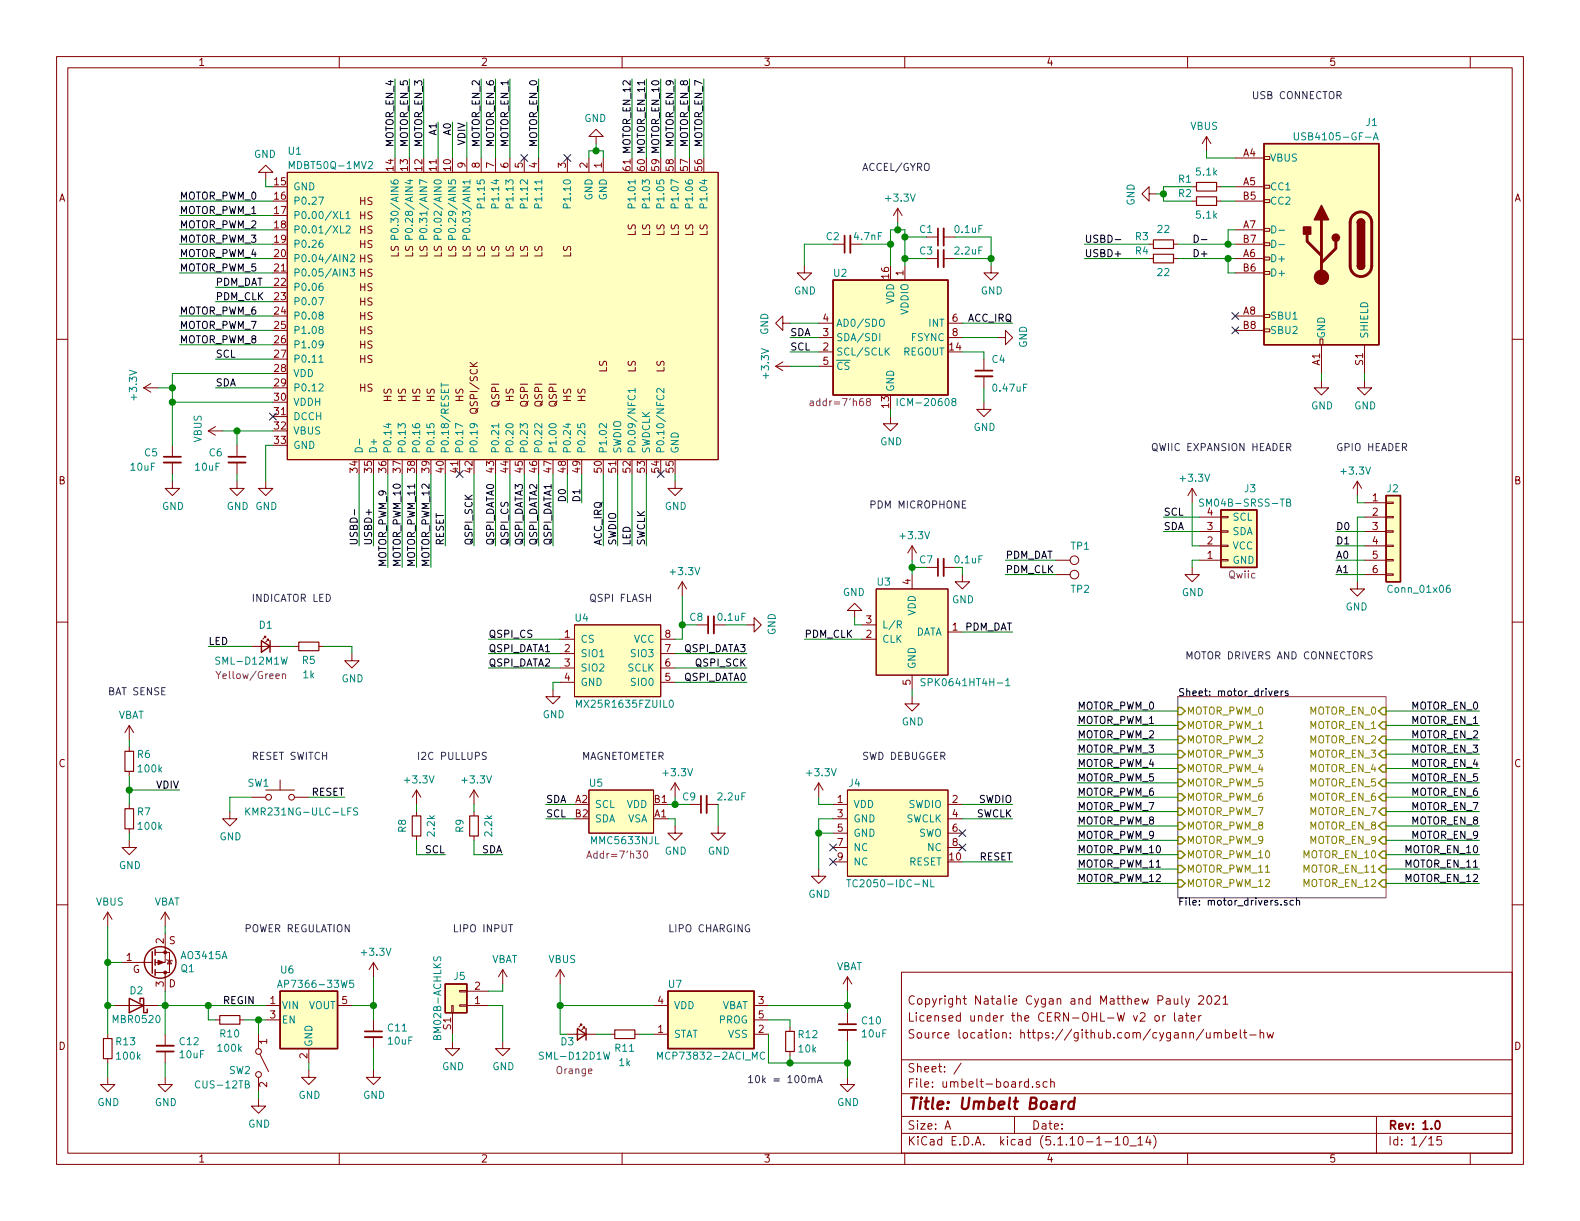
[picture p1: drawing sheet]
<svg xmlns="http://www.w3.org/2000/svg" width="279mm" height="216mm" viewBox="0 0 279 216" stroke-linecap="round" stroke-linejoin="round" font-family="sans-serif">
<defs><g id="words">
<text font-size="2.8" fill="#840000" x="160.4" y="196.2">Title: Umbelt Board</text>
<g font-size="2.1" fill="#840000">
<text x="160.4" y="177.6">Copyright Natalie Cygan and Matthew Pauly 2021</text>
<text x="160.4" y="183.6">Source location: https://github.com/cygann/umbelt-hw</text>
<text x="160.4" y="180.6">Licensed under the CERN-OHL-W v2 or later</text>
<text x="160.4" y="189.6">Sheet: /</text>
<text x="160.4" y="192.3">File: umbelt-board.sch</text>
<text x="160.4" y="202.5">KiCad E.D.A. kicad (5.1.10-1-10_14)</text>
<text x="160.4" y="199.7">Size: A</text>
<text x="182.4" y="199.7">Date:</text>
<text x="245.4" y="199.7">Rev: 1.0</text>
<text x="245.4" y="202.5">Id: 1/15</text>
</g>
<g font-size="1.8" fill="#840000">
<text x="35" y="11.6">1</text>
<text x="85" y="11.6">2</text>
<text x="135" y="11.6">3</text>
<text x="185" y="11.6">4</text>
<text x="235" y="11.6">5</text>
<text x="82.3" y="29.7" transform="rotate(-90 82.3 29.7)">9</text>
<text x="84.8" y="29.7" transform="rotate(-90 84.8 29.7)">8</text>
<text x="87.4" y="29.7" transform="rotate(-90 87.4 29.7)">7</text>
<text x="89.9" y="29.7" transform="rotate(-90 89.9 29.7)">6</text>
<text x="92.5" y="29.7" transform="rotate(-90 92.5 29.7)">5</text>
<text x="95" y="29.7" transform="rotate(-90 95 29.7)">4</text>
<text x="100.1" y="29.7" transform="rotate(-90 100.1 29.7)">3</text>
<text x="103.9" y="29.7" transform="rotate(-90 103.9 29.7)">2</text>
<text x="106.4" y="29.7" transform="rotate(-90 106.4 29.7)">1</text>
<text x="219.9" y="27.7">A4</text>
<text x="10.4" y="35.6">A</text>
<text x="48.6" y="32.8">15</text>
<text x="48.6" y="35.3">16</text>
<text x="69.6" y="30.2" transform="rotate(-90 69.6 30.2)">14</text>
<text x="72.1" y="30.2" transform="rotate(-90 72.1 30.2)">13</text>
<text x="74.7" y="30.2" transform="rotate(-90 74.7 30.2)">12</text>
<text x="77.2" y="30.2" transform="rotate(-90 77.2 30.2)">11</text>
<text x="79.8" y="30.2" transform="rotate(-90 79.8 30.2)">10</text>
<text x="111.5" y="30.2" transform="rotate(-90 111.5 30.2)">61</text>
<text x="114" y="30.2" transform="rotate(-90 114 30.2)">60</text>
<text x="116.6" y="30.2" transform="rotate(-90 116.6 30.2)">59</text>
<text x="119.1" y="30.2" transform="rotate(-90 119.1 30.2)">58</text>
<text x="121.7" y="30.2" transform="rotate(-90 121.7 30.2)">57</text>
<text x="124.2" y="30.2" transform="rotate(-90 124.2 30.2)">56</text>
<text x="219.9" y="32.8">A5</text>
<text x="219.9" y="35.3">B5</text>
<text x="267.8" y="35.6">A</text>
<text x="48.6" y="37.8">17</text>
<text x="48.6" y="40.4">18</text>
<text x="63.6" y="41.3">HS</text>
<text x="63.6" y="38.8">HS</text>
<text x="63.6" y="36.2">HS</text>
<text x="112.4" y="41.8" transform="rotate(-90 112.4 41.8)">LS</text>
<text x="115" y="41.8" transform="rotate(-90 115 41.8)">LS</text>
<text x="117.5" y="41.8" transform="rotate(-90 117.5 41.8)">LS</text>
<text x="120" y="41.8" transform="rotate(-90 120 41.8)">LS</text>
<text x="122.6" y="41.8" transform="rotate(-90 122.6 41.8)">LS</text>
<text x="125.1" y="41.8" transform="rotate(-90 125.1 41.8)">LS</text>
<text x="219.9" y="40.4">A7</text>
<text x="48.6" y="42.9">19</text>
<text x="48.6" y="45.5">20</text>
<text x="63.6" y="46.4">HS</text>
<text x="63.6" y="43.9">HS</text>
<text x="70.5" y="45.6" transform="rotate(-90 70.5 45.6)">LS</text>
<text x="73.1" y="45.6" transform="rotate(-90 73.1 45.6)">LS</text>
<text x="75.6" y="45.6" transform="rotate(-90 75.6 45.6)">LS</text>
<text x="78.1" y="45.6" transform="rotate(-90 78.1 45.6)">LS</text>
<text x="80.7" y="45.6" transform="rotate(-90 80.7 45.6)">LS</text>
<text x="83.2" y="45.6" transform="rotate(-90 83.2 45.6)">LS</text>
<text x="85.8" y="45.6" transform="rotate(-90 85.8 45.6)">LS</text>
<text x="88.3" y="45.6" transform="rotate(-90 88.3 45.6)">LS</text>
<text x="90.8" y="45.6" transform="rotate(-90 90.8 45.6)">LS</text>
<text x="93.4" y="45.6" transform="rotate(-90 93.4 45.6)">LS</text>
<text x="95.9" y="45.6" transform="rotate(-90 95.9 45.6)">LS</text>
<text x="101" y="45.6" transform="rotate(-90 101 45.6)">LS</text>
<text x="219.9" y="45.5">A6</text>
<text x="219.9" y="42.9">B7</text>
<text x="48.6" y="48">21</text>
<text x="48.6" y="50.5">22</text>
<text x="48.6" y="53.1">23</text>
<text x="63.6" y="51.5">HS</text>
<text x="63.6" y="48.9">HS</text>
<text x="157.2" y="49.2" transform="rotate(-90 157.2 49.2)">16</text>
<text x="159.8" y="48.7" transform="rotate(-90 159.8 48.7)">1</text>
<text x="219.9" y="48">B6</text>
<text x="48.6" y="55.6">24</text>
<text x="48.6" y="58.2">25</text>
<text x="63.6" y="59.1">HS</text>
<text x="63.6" y="56.6">HS</text>
<text x="63.6" y="54">HS</text>
<text x="145.6" y="59.4">3</text>
<text x="145.6" y="56.9">4</text>
<text x="168.4" y="56.9">6</text>
<text x="168.4" y="59.4">8</text>
<text x="219.9" y="55.6">A8</text>
<text x="219.9" y="58.2">B8</text>
<text x="48.6" y="60.7">26</text>
<text x="48.6" y="63.2">27</text>
<text x="48.6" y="65.8">28</text>
<text x="63.6" y="64.2">HS</text>
<text x="63.6" y="61.6">HS</text>
<text x="107.3" y="65.9" transform="rotate(-90 107.3 65.9)">LS</text>
<text x="112.4" y="65.9" transform="rotate(-90 112.4 65.9)">LS</text>
<text x="117.5" y="65.9" transform="rotate(-90 117.5 65.9)">LS</text>
<text x="145.6" y="62">2</text>
<text x="145.6" y="64.5">5</text>
<text x="167.9" y="62">14</text>
<text x="233.4" y="64.6" transform="rotate(-90 233.4 64.6)">A1</text>
<text x="241" y="64.6" transform="rotate(-90 241 64.6)">S1</text>
<text x="48.6" y="68.3">29</text>
<text x="48.6" y="70.9">30</text>
<text x="63.6" y="69.3">HS</text>
<text x="69.2" y="71.1" transform="rotate(-90 69.2 71.1)">HS</text>
<text x="71.8" y="71.1" transform="rotate(-90 71.8 71.1)">HS</text>
<text x="74.3" y="71.1" transform="rotate(-90 74.3 71.1)">HS</text>
<text x="76.9" y="71.1" transform="rotate(-90 76.9 71.1)">HS</text>
<text x="81.9" y="71.1" transform="rotate(-90 81.9 71.1)">HS</text>
<text x="88.3" y="72" transform="rotate(-90 88.3 72)">QSPI</text>
<text x="90.8" y="71.1" transform="rotate(-90 90.8 71.1)">HS</text>
<text x="93.4" y="72" transform="rotate(-90 93.4 72)">QSPI</text>
<text x="95.9" y="72" transform="rotate(-90 95.9 72)">QSPI</text>
<text x="98.5" y="72" transform="rotate(-90 98.5 72)">QSPI</text>
<text x="101" y="71.1" transform="rotate(-90 101 71.1)">HS</text>
<text x="103.5" y="71.1" transform="rotate(-90 103.5 71.1)">HS</text>
<text x="48.6" y="73.4">31</text>
<text x="48.6" y="75.9">32</text>
<text x="84.5" y="72.8" transform="rotate(-90 84.5 72.8)">QSPI/SCK</text>
<text x="157.2" y="72.1" transform="rotate(-90 157.2 72.1)">13</text>
<text x="48.6" y="78.5">33</text>
<text x="63.2" y="83.5" transform="rotate(-90 63.2 83.5)">34</text>
<text x="65.8" y="83.5" transform="rotate(-90 65.8 83.5)">35</text>
<text x="68.3" y="83.5" transform="rotate(-90 68.3 83.5)">36</text>
<text x="70.9" y="83.5" transform="rotate(-90 70.9 83.5)">37</text>
<text x="73.4" y="83.5" transform="rotate(-90 73.4 83.5)">38</text>
<text x="75.9" y="83.5" transform="rotate(-90 75.9 83.5)">39</text>
<text x="78.5" y="83.5" transform="rotate(-90 78.5 83.5)">40</text>
<text x="81" y="83.5" transform="rotate(-90 81 83.5)">41</text>
<text x="83.6" y="83.5" transform="rotate(-90 83.6 83.5)">42</text>
<text x="87.4" y="83.5" transform="rotate(-90 87.4 83.5)">43</text>
<text x="89.9" y="83.5" transform="rotate(-90 89.9 83.5)">44</text>
<text x="92.5" y="83.5" transform="rotate(-90 92.5 83.5)">45</text>
<text x="95" y="83.5" transform="rotate(-90 95 83.5)">46</text>
<text x="97.5" y="83.5" transform="rotate(-90 97.5 83.5)">47</text>
<text x="100.1" y="83.5" transform="rotate(-90 100.1 83.5)">48</text>
<text x="102.6" y="83.5" transform="rotate(-90 102.6 83.5)">49</text>
<text x="106.4" y="83.5" transform="rotate(-90 106.4 83.5)">50</text>
<text x="109" y="83.5" transform="rotate(-90 109 83.5)">51</text>
<text x="111.5" y="83.5" transform="rotate(-90 111.5 83.5)">52</text>
<text x="114" y="83.5" transform="rotate(-90 114 83.5)">53</text>
<text x="116.6" y="83.5" transform="rotate(-90 116.6 83.5)">54</text>
<text x="119.1" y="83.5" transform="rotate(-90 119.1 83.5)">55</text>
<text x="10.4" y="85.6">B</text>
<text x="242.7" y="88.6">1</text>
<text x="267.8" y="85.6">B</text>
<text x="213.5" y="93.7">3</text>
<text x="213.5" y="91.2">4</text>
<text x="242.7" y="91.2">2</text>
<text x="242.7" y="93.7">3</text>
<text x="213.5" y="98.8">1</text>
<text x="213.5" y="96.3">2</text>
<text x="242.7" y="96.3">4</text>
<text x="242.7" y="98.8">5</text>
<text x="242.7" y="101.3">6</text>
<text x="161" y="103.4" transform="rotate(-90 161 103.4)">4</text>
<text x="99.8" y="112.8">1</text>
<text x="117.6" y="112.8">8</text>
<text x="153.2" y="112.8">2</text>
<text x="153.2" y="110.2">3</text>
<text x="99.8" y="115.3">2</text>
<text x="99.8" y="117.9">3</text>
<text x="117.6" y="117.9">6</text>
<text x="117.6" y="115.3">7</text>
<text x="99.8" y="120.4">4</text>
<text x="117.6" y="120.4">5</text>
<text x="161" y="121.1" transform="rotate(-90 161 121.1)">5</text>
<text x="10.4" y="135.6">C</text>
<text x="267.8" y="135.6">C</text>
<text x="101.8" y="142">A2</text>
<text x="115.7" y="142">B1</text>
<text x="148.1" y="142">1</text>
<text x="168.4" y="142">2</text>
<text x="101.8" y="144.5">B2</text>
<text x="115.7" y="144.5">A1</text>
<text x="148.1" y="144.5">3</text>
<text x="148.1" y="147.1">5</text>
<text x="148.1" y="149.6">7</text>
<text x="168.4" y="144.5">4</text>
<text x="168.4" y="147.1">6</text>
<text x="168.4" y="149.6">8</text>
<text x="148.1" y="152.1">9</text>
<text x="167.9" y="152.1">10</text>
<text x="29" y="166.9" transform="rotate(-90 29 166.9)">2</text>
<text x="29.9" y="167">S</text>
<text x="22.4" y="169.9">1</text>
<text x="23.4" y="172">G</text>
<text x="29" y="174.5" transform="rotate(-90 29 174.5)">3</text>
<text x="29.8" y="174.6">D</text>
<text x="47.8" y="177.5">1</text>
<text x="60.5" y="177.5">5</text>
<text x="84" y="177.5">1</text>
<text x="84" y="175">2</text>
<text x="116.4" y="177.5">4</text>
<text x="134.1" y="177.5">3</text>
<text x="10.4" y="185.6">D</text>
<text x="47.2" y="184.6" transform="rotate(-90 47.2 184.6)">1</text>
<text x="47.8" y="180.1">3</text>
<text x="79.8" y="182" transform="rotate(-90 79.8 182)">S1</text>
<text x="116.4" y="182.6">1</text>
<text x="134.1" y="182.6">2</text>
<text x="134.1" y="180.1">5</text>
<text x="267.8" y="185.6">D</text>
<text x="54.4" y="187.2" transform="rotate(-90 54.4 187.2)">2</text>
<text x="47.2" y="192.3" transform="rotate(-90 47.2 192.3)">2</text>
<text x="35" y="205.5">1</text>
<text x="85" y="205.5">2</text>
<text x="135" y="205.5">3</text>
<text x="185" y="205.5">4</text>
<text x="235" y="205.5">5</text>
</g>
<g font-size="1.8" fill="#0000c2">
<text x="221.9" y="17.5">USB CONNECTOR</text>
<text x="152.4" y="30.2">ACCEL/GYRO</text>
<text x="204.4" y="79.8">QWIIC EXPANSION HEADER</text>
<text x="236.2" y="79.8">GPIO HEADER</text>
<text x="153.7" y="89.9">PDM MICROPHONE</text>
<text x="44.4" y="106.4">INDICATOR LED</text>
<text x="104.1" y="106.4">QSPI FLASH</text>
<text x="209.5" y="116.6">MOTOR DRIVERS AND CONNECTORS</text>
<text x="19" y="122.9">BAT SENSE</text>
<text x="44.4" y="134.4">RESET SWITCH</text>
<text x="73.7" y="134.4">I2C PULLUPS</text>
<text x="102.9" y="134.4">MAGNETOMETER</text>
<text x="152.4" y="134.4">SWD DEBUGGER</text>
<text x="43.2" y="164.8">POWER REGULATION</text>
<text x="80" y="164.8">LIPO INPUT</text>
<text x="118.1" y="164.8">LIPO CHARGING</text>
<text x="132.1" y="191.5">10k = 100mA</text>
</g>
<g font-size="1.8">
<text x="77.2" y="23.9" transform="rotate(-90 77.2 23.9)">A1</text>
<text x="79.8" y="23.9" transform="rotate(-90 79.8 23.9)">A0</text>
<text x="69.6" y="26" transform="rotate(-90 69.6 26)">MOTOR_EN_4</text>
<text x="72.1" y="26" transform="rotate(-90 72.1 26)">MOTOR_EN_5</text>
<text x="74.7" y="26" transform="rotate(-90 74.7 26)">MOTOR_EN_3</text>
<text x="82.3" y="25.7" transform="rotate(-90 82.3 25.7)">VDIV</text>
<text x="84.8" y="26" transform="rotate(-90 84.8 26)">MOTOR_EN_2</text>
<text x="87.4" y="26" transform="rotate(-90 87.4 26)">MOTOR_EN_6</text>
<text x="89.9" y="26" transform="rotate(-90 89.9 26)">MOTOR_EN_1</text>
<text x="95" y="26" transform="rotate(-90 95 26)">MOTOR_EN_0</text>
<text x="111.5" y="26.9" transform="rotate(-90 111.5 26.9)">MOTOR_EN_12</text>
<text x="114" y="26.9" transform="rotate(-90 114 26.9)">MOTOR_EN_11</text>
<text x="116.6" y="26.9" transform="rotate(-90 116.6 26.9)">MOTOR_EN_10</text>
<text x="119.1" y="26" transform="rotate(-90 119.1 26)">MOTOR_EN_9</text>
<text x="121.7" y="26" transform="rotate(-90 121.7 26)">MOTOR_EN_8</text>
<text x="124.2" y="26" transform="rotate(-90 124.2 26)">MOTOR_EN_7</text>
<text x="31.7" y="35.3">MOTOR_PWM_0</text>
<text x="31.7" y="40.4">MOTOR_PWM_2</text>
<text x="31.7" y="37.8">MOTOR_PWM_1</text>
<text x="31.7" y="45.5">MOTOR_PWM_4</text>
<text x="31.7" y="42.9">MOTOR_PWM_3</text>
<text x="191.8" y="42.9">USBD-</text>
<text x="191.8" y="45.5">USBD+</text>
<text x="210.8" y="45.5">D+</text>
<text x="31.7" y="48">MOTOR_PWM_5</text>
<text x="38.1" y="53.1">PDM_CLK</text>
<text x="38.1" y="50.5">PDM_DAT</text>
<text x="31.7" y="55.6">MOTOR_PWM_6</text>
<text x="31.7" y="58.2">MOTOR_PWM_7</text>
<text x="139.7" y="59.4">SDA</text>
<text x="171.1" y="56.9">ACC_IRQ</text>
<text x="31.7" y="60.7">MOTOR_PWM_8</text>
<text x="38.1" y="63.2">SCL</text>
<text x="139.7" y="62">SCL</text>
<text x="38.1" y="68.3">SDA</text>
<text x="100.1" y="88.9" transform="rotate(-90 100.1 88.9)">D0</text>
<text x="102.6" y="88.9" transform="rotate(-90 102.6 88.9)">D1</text>
<text x="205.7" y="93.7">SDA</text>
<text x="205.7" y="91.2">SCL</text>
<text x="236.2" y="93.7">D0</text>
<text x="63.2" y="96.5" transform="rotate(-90 63.2 96.5)">USBD-</text>
<text x="65.8" y="96.5" transform="rotate(-90 65.8 96.5)">USBD+</text>
<text x="68.3" y="100.3" transform="rotate(-90 68.3 100.3)">MOTOR_PWM_9</text>
<text x="70.9" y="100.3" transform="rotate(-90 70.9 100.3)">MOTOR_PWM_10</text>
<text x="73.4" y="100.3" transform="rotate(-90 73.4 100.3)">MOTOR_PWM_11</text>
<text x="75.9" y="100.3" transform="rotate(-90 75.9 100.3)">MOTOR_PWM_12</text>
<text x="78.5" y="96.5" transform="rotate(-90 78.5 96.5)">RESET</text>
<text x="83.6" y="96.5" transform="rotate(-90 83.6 96.5)">QSPI_SCK</text>
<text x="87.4" y="96.5" transform="rotate(-90 87.4 96.5)">QSPI_DATA0</text>
<text x="89.9" y="96.5" transform="rotate(-90 89.9 96.5)">QSPI_CS</text>
<text x="92.5" y="96.5" transform="rotate(-90 92.5 96.5)">QSPI_DATA3</text>
<text x="95" y="96.5" transform="rotate(-90 95 96.5)">QSPI_DATA2</text>
<text x="97.5" y="96.5" transform="rotate(-90 97.5 96.5)">QSPI_DATA1</text>
<text x="106.4" y="96.5" transform="rotate(-90 106.4 96.5)">ACC_IRQ</text>
<text x="109" y="96.5" transform="rotate(-90 109 96.5)">SWDIO</text>
<text x="111.5" y="96.5" transform="rotate(-90 111.5 96.5)">LED</text>
<text x="114" y="96.5" transform="rotate(-90 114 96.5)">SWCLK</text>
<text x="177.8" y="101.3">PDM_CLK</text>
<text x="177.8" y="98.8">PDM_DAT</text>
<text x="236.2" y="96.3">D1</text>
<text x="236.2" y="101.3">A1</text>
<text x="236.2" y="98.8">A0</text>
<text x="86.4" y="112.8">QSPI_CS</text>
<text x="142.2" y="112.8">PDM_CLK</text>
<text x="168.4" y="111.5">1 PDM_DAT</text>
<text x="36.8" y="114">LED</text>
<text x="86.4" y="115.3">QSPI_DATA1</text>
<text x="86.4" y="117.9">QSPI_DATA2</text>
<text x="121" y="115.3">QSPI_DATA3</text>
<text x="123.1" y="117.9">QSPI_SCK</text>
<text x="121" y="120.4">QSPI_DATA0</text>
<text x="190.5" y="125.5">MOTOR_PWM_0</text>
<text x="208.3" y="123.1">Sheet: motor_drivers</text>
<text x="249.6" y="125.5">MOTOR_EN_0</text>
<text x="190.5" y="130.6">MOTOR_PWM_2</text>
<text x="190.5" y="128">MOTOR_PWM_1</text>
<text x="249.6" y="130.6">MOTOR_EN_2</text>
<text x="249.6" y="128">MOTOR_EN_1</text>
<text x="190.5" y="135.6">MOTOR_PWM_4</text>
<text x="190.5" y="133.1">MOTOR_PWM_3</text>
<text x="249.6" y="135.6">MOTOR_EN_4</text>
<text x="249.6" y="133.1">MOTOR_EN_3</text>
<text x="27.6" y="139.4">VDIV</text>
<text x="55.1" y="140.7">RESET</text>
<text x="96.5" y="142">SDA</text>
<text x="173.1" y="142">SWDIO</text>
<text x="190.5" y="143.3">MOTOR_PWM_7</text>
<text x="190.5" y="140.7">MOTOR_PWM_6</text>
<text x="190.5" y="138.2">MOTOR_PWM_5</text>
<text x="249.6" y="143.3">MOTOR_EN_7</text>
<text x="249.6" y="140.7">MOTOR_EN_6</text>
<text x="249.6" y="138.2">MOTOR_EN_5</text>
<text x="96.5" y="144.5">SCL</text>
<text x="172.6" y="144.5">SWCLK</text>
<text x="190.5" y="148.3">MOTOR_PWM_9</text>
<text x="190.5" y="145.8">MOTOR_PWM_8</text>
<text x="249.6" y="148.3">MOTOR_EN_9</text>
<text x="249.6" y="145.8">MOTOR_EN_8</text>
<text x="75.2" y="150.9">SCL</text>
<text x="85.2" y="150.9">SDA</text>
<text x="173.2" y="152.1">RESET</text>
<text x="190.5" y="156">MOTOR_PWM_12</text>
<text x="190.5" y="153.4">MOTOR_PWM_11</text>
<text x="190.5" y="150.9">MOTOR_PWM_10</text>
<text x="248.6" y="156">MOTOR_EN_12</text>
<text x="248.6" y="153.4">MOTOR_EN_11</text>
<text x="248.6" y="150.9">MOTOR_EN_10</text>
<text x="208.3" y="160.1">File: motor_drivers.sch</text>
<text x="39.4" y="177.5">REGIN</text>
</g>
<g font-size="1.8" fill="#008484">
<text x="103.3" y="21.6">GND</text>
<text x="210.5" y="23">VBUS</text>
<text x="241.6" y="22.3">J1</text>
<text x="44.9" y="27.9">GND</text>
<text x="51" y="27.4">U1</text>
<text x="51.7" y="29.9">MDBT50Q-1MV2</text>
<text x="224.5" y="28.6">VBUS</text>
<text x="229.9" y="24.8">USB4105-GF-A</text>
<text x="51.8" y="33.7">GND</text>
<text x="104.8" y="35.4" transform="rotate(-90 104.8 35.4)">GND</text>
<text x="107.3" y="35.4" transform="rotate(-90 107.3 35.4)">GND</text>
<text x="156.8" y="35.7">+3.3V</text>
<text x="208.4" y="32.3">R1</text>
<text x="208.4" y="34.8">R2</text>
<text x="211.6" y="31">5.1k</text>
<text x="224.5" y="33.7">CC1</text>
<text x="51.8" y="36.2">P0.27</text>
<text x="51.8" y="38.7">P0.00/XL1</text>
<text x="51.8" y="41.3">P0.01/XL2</text>
<text x="70.5" y="40.6" transform="rotate(-90 70.5 40.6)">P0.30/AIN6</text>
<text x="73" y="40.6" transform="rotate(-90 73 40.6)">P0.28/AIN4</text>
<text x="75.6" y="40.6" transform="rotate(-90 75.6 40.6)">P0.31/AIN7</text>
<text x="78.1" y="40.6" transform="rotate(-90 78.1 40.6)">P0.02/AIN0</text>
<text x="80.6" y="40.6" transform="rotate(-90 80.6 40.6)">P0.29/AIN5</text>
<text x="83.2" y="40.6" transform="rotate(-90 83.2 40.6)">P0.03/AIN1</text>
<text x="85.7" y="36.1" transform="rotate(-90 85.7 36.1)">P1.15</text>
<text x="88.3" y="36.1" transform="rotate(-90 88.3 36.1)">P1.14</text>
<text x="90.8" y="36.1" transform="rotate(-90 90.8 36.1)">P1.13</text>
<text x="93.3" y="36.1" transform="rotate(-90 93.3 36.1)">P1.12</text>
<text x="95.9" y="36.1" transform="rotate(-90 95.9 36.1)">P1.11</text>
<text x="101" y="36.1" transform="rotate(-90 101 36.1)">P1.10</text>
<text x="112.4" y="36.1" transform="rotate(-90 112.4 36.1)">P1.01</text>
<text x="114.9" y="36.1" transform="rotate(-90 114.9 36.1)">P1.03</text>
<text x="117.5" y="36.1" transform="rotate(-90 117.5 36.1)">P1.05</text>
<text x="120" y="36.1" transform="rotate(-90 120 36.1)">P1.07</text>
<text x="122.6" y="36.1" transform="rotate(-90 122.6 36.1)">P1.06</text>
<text x="125.1" y="36.1" transform="rotate(-90 125.1 36.1)">P1.04</text>
<text x="162.7" y="41.2">C1</text>
<text x="169" y="41.2">0.1uF</text>
<text x="200.6" y="36.4" transform="rotate(-90 200.6 36.4)">GND</text>
<text x="204.8" y="41.2">22</text>
<text x="211.6" y="38.7">5.1k</text>
<text x="224.5" y="36.2">CC2</text>
<text x="51.8" y="43.8">P0.26</text>
<text x="51.8" y="46.4">P0.04/AIN2</text>
<text x="146.2" y="42.5">C2</text>
<text x="151.2" y="42.5">4.7nF</text>
<text x="162.7" y="45">C3</text>
<text x="169" y="45">2.2uF</text>
<text x="200.8" y="42.5">R3</text>
<text x="200.8" y="45">R4</text>
<text x="224.5" y="46.4">D+</text>
<text x="51.8" y="48.9">P0.05/AIN3</text>
<text x="51.8" y="51.4">P0.06</text>
<text x="51.8" y="54">P0.07</text>
<text x="140.4" y="52.1">GND</text>
<text x="147.5" y="48.9">U2</text>
<text x="158.1" y="53.8" transform="rotate(-90 158.1 53.8)">VDD</text>
<text x="173.4" y="52.1">GND</text>
<text x="204.8" y="48.8">22</text>
<text x="224.5" y="48.9">D+</text>
<text x="51.8" y="56.5">P0.08</text>
<text x="51.8" y="59.1">P1.08</text>
<text x="135.9" y="59.2" transform="rotate(-90 135.9 59.2)">GND</text>
<text x="147.8" y="57.8">AD0/SDO</text>
<text x="160.7" y="55.7" transform="rotate(-90 160.7 55.7)">VDDIO</text>
<text x="164.3" y="57.8">INT</text>
<text x="224.5" y="56.5">SBU1</text>
<text x="224.5" y="59.1">SBU2</text>
<text x="234.3" y="59.9" transform="rotate(-90 234.3 59.9)">GND</text>
<text x="241.9" y="59.9" transform="rotate(-90 241.9 59.9)">SHIELD</text>
<text x="51.8" y="61.6">P1.09</text>
<text x="51.8" y="64.1">P0.11</text>
<text x="147.8" y="62.9">SCL/SCLK</text>
<text x="147.8" y="60.3">SDA/SDI</text>
<text x="147.8" y="65.4">CS</text>
<text x="159.6" y="62.9">REGOUT</text>
<text x="161.1" y="60.3">FSYNC</text>
<text x="175.5" y="64.2">C4</text>
<text x="181.6" y="61.5" transform="rotate(-90 181.6 61.5)">GND</text>
<text x="24.2" y="70.5" transform="rotate(-90 24.2 70.5)">+3.3V</text>
<text x="51.8" y="66.7">VDD</text>
<text x="51.8" y="69.2">P0.12</text>
<text x="51.8" y="71.8">VDDH</text>
<text x="136" y="66.7" transform="rotate(-90 136 66.7)">+3.3V</text>
<text x="158.1" y="69.3" transform="rotate(-90 158.1 69.3)">GND</text>
<text x="159.5" y="71.8">ICM-20608</text>
<text x="175.8" y="69.3">0.47uF</text>
<text x="51.8" y="74.3">DCCH</text>
<text x="51.8" y="76.8">VBUS</text>
<text x="172.2" y="76.2">GND</text>
<text x="231.9" y="72.4">GND</text>
<text x="239.5" y="72.4">GND</text>
<text x="23.2" y="83.2">10uF</text>
<text x="25.6" y="80.7">C5</text>
<text x="34.6" y="83.2">10uF</text>
<text x="35.7" y="78.2" transform="rotate(-90 35.7 78.2)">VBUS</text>
<text x="37" y="80.7">C6</text>
<text x="51.8" y="79.4">GND</text>
<text x="66.7" y="80.3" transform="rotate(-90 66.7 80.3)">D+</text>
<text x="69.2" y="80.3" transform="rotate(-90 69.2 80.3)">P0.14</text>
<text x="71.8" y="80.3" transform="rotate(-90 71.8 80.3)">P0.13</text>
<text x="74.3" y="80.3" transform="rotate(-90 74.3 80.3)">P0.16</text>
<text x="76.8" y="80.3" transform="rotate(-90 76.8 80.3)">P0.15</text>
<text x="79.4" y="80.3" transform="rotate(-90 79.4 80.3)">P0.18/RESET</text>
<text x="81.9" y="80.3" transform="rotate(-90 81.9 80.3)">P0.17</text>
<text x="84.5" y="80.3" transform="rotate(-90 84.5 80.3)">P0.19</text>
<text x="88.3" y="80.3" transform="rotate(-90 88.3 80.3)">P0.21</text>
<text x="90.8" y="80.3" transform="rotate(-90 90.8 80.3)">P0.20</text>
<text x="93.3" y="80.3" transform="rotate(-90 93.3 80.3)">P0.23</text>
<text x="95.9" y="80.3" transform="rotate(-90 95.9 80.3)">P0.22</text>
<text x="98.4" y="80.3" transform="rotate(-90 98.4 80.3)">P1.00</text>
<text x="101" y="80.3" transform="rotate(-90 101 80.3)">P0.24</text>
<text x="103.5" y="80.3" transform="rotate(-90 103.5 80.3)">P0.25</text>
<text x="107.3" y="80.3" transform="rotate(-90 107.3 80.3)">P1.02</text>
<text x="109.9" y="80.3" transform="rotate(-90 109.9 80.3)">SWDIO</text>
<text x="112.4" y="80.3" transform="rotate(-90 112.4 80.3)">P0.09/NFC1</text>
<text x="114.9" y="80.3" transform="rotate(-90 114.9 80.3)">SWDCLK</text>
<text x="117.5" y="80.3" transform="rotate(-90 117.5 80.3)">P0.10/NFC2</text>
<text x="120" y="80.3" transform="rotate(-90 120 80.3)">GND</text>
<text x="155.7" y="78.7">GND</text>
<text x="237.3" y="83.9">+3.3V</text>
<text x="208.9" y="85.2">+3.3V</text>
<text x="213.1" y="89.6">SM04B-SRSS-TB</text>
<text x="220.1" y="87">J3</text>
<text x="245.3" y="87">J2</text>
<text x="28.7" y="90.2">GND</text>
<text x="40.1" y="90.2">GND GND</text>
<text x="117.6" y="90.2">GND</text>
<text x="159.3" y="95.4">+3.3V</text>
<text x="217.9" y="94.6">SDA</text>
<text x="217.9" y="92.1">SCL</text>
<text x="118.7" y="101.7">+3.3V</text>
<text x="162.7" y="99.6">C7</text>
<text x="169" y="99.6">0.1uF</text>
<text x="189.4" y="97.2">TP1</text>
<text x="217.9" y="99.7">GND</text>
<text x="217.9" y="97.2">VCC</text>
<text x="149" y="105.4">GND</text>
<text x="155.2" y="103.6">U3</text>
<text x="168.4" y="106.7">GND</text>
<text x="189.4" y="104.8">TP2</text>
<text x="209" y="105.4">GND</text>
<text x="237.9" y="107.9">GND</text>
<text x="245.7" y="104.8">Conn_01x06</text>
<text x="45.9" y="111.2">D1</text>
<text x="101.8" y="109.9">U4</text>
<text x="102.6" y="113.7">CS</text>
<text x="112.1" y="113.7">VCC</text>
<text x="122" y="109.8">C8</text>
<text x="127.1" y="109.8">0.1uF</text>
<text x="137.2" y="112.3" transform="rotate(-90 137.2 112.3)">GND</text>
<text x="156" y="113.7">CLK</text>
<text x="156" y="111.1">L/R</text>
<text x="161.7" y="112.4">DATA</text>
<text x="161.9" y="108.9" transform="rotate(-90 161.9 108.9)">VDD</text>
<text x="38.6" y="117.5">SML-D12M1W</text>
<text x="53.5" y="117.4">R5</text>
<text x="53.6" y="119.9">1k</text>
<text x="102.6" y="116.2">SIO1</text>
<text x="102.6" y="118.7">SIO2</text>
<text x="111" y="118.7">SCLK</text>
<text x="111.8" y="116.2">SIO3</text>
<text x="161.9" y="118.4" transform="rotate(-90 161.9 118.4)">GND</text>
<text x="60.4" y="120.6">GND</text>
<text x="102.6" y="125.1">MX25R1635FZUIL0</text>
<text x="102.6" y="121.3">GND</text>
<text x="111.8" y="121.3">SIO0</text>
<text x="163.9" y="121.3">SPK0641HT4H-1</text>
<text x="20.8" y="127.1">VBAT</text>
<text x="96" y="127">GND</text>
<text x="159.5" y="128.3">GND</text>
<text x="24.3" y="134">R6</text>
<text x="24.6" y="136.6">100k</text>
<text x="117.4" y="137.3">+3.3V</text>
<text x="142.8" y="137.3">+3.3V</text>
<text x="43.8" y="139.1">SW1</text>
<text x="71.7" y="138.5">+3.3V</text>
<text x="81.9" y="138.5">+3.3V</text>
<text x="104.3" y="139.1">U5</text>
<text x="105.2" y="142.9">SCL</text>
<text x="110.8" y="142.9">VDD</text>
<text x="120.8" y="141.5">C9</text>
<text x="127.1" y="141.5">2.2uF</text>
<text x="150.2" y="139.1">J4</text>
<text x="150.9" y="142.9">VDD</text>
<text x="160.6" y="142.9">SWDIO</text>
<text x="24.3" y="144.2">R7</text>
<text x="24.6" y="146.7">100k</text>
<text x="38.8" y="148.6">GND</text>
<text x="44.4" y="144.2">KMR231NG-ULC-LFS</text>
<text x="71.8" y="147.2" transform="rotate(-90 71.8 147.2)">R8</text>
<text x="76.9" y="147.8" transform="rotate(-90 76.9 147.8)">2.2k</text>
<text x="82" y="147.2" transform="rotate(-90 82 147.2)">R9</text>
<text x="87" y="147.8" transform="rotate(-90 87 147.8)">2.2k</text>
<text x="104.7" y="149.3">MMC5633NJL</text>
<text x="105.2" y="145.4">SDA</text>
<text x="110.9" y="145.4">VSA</text>
<text x="150.9" y="145.4">GND</text>
<text x="150.9" y="148">GND</text>
<text x="160.1" y="145.4">SWCLK</text>
<text x="162.4" y="148">SWO</text>
<text x="21" y="153.7">GND</text>
<text x="117.6" y="151.1">GND</text>
<text x="125.2" y="151.1">GND</text>
<text x="150.9" y="150.5">NC</text>
<text x="150.9" y="153">NC</text>
<text x="160.7" y="153">RESET</text>
<text x="164.1" y="150.5">NC</text>
<text x="17" y="160.1">VBUS</text>
<text x="27.2" y="160.1">VBAT</text>
<text x="143" y="158.8">GND</text>
<text x="151.1" y="156.9">TC2050-IDC-NL</text>
<text x="32" y="171.9">Q1</text>
<text x="32.2" y="169.6">AO3415A</text>
<text x="49.7" y="172.1">U6</text>
<text x="64.1" y="169">+3.3V</text>
<text x="80.3" y="173.3">J5</text>
<text x="86.9" y="170.3">VBAT</text>
<text x="97" y="170.3">VBUS</text>
<text x="147.8" y="171.6">VBAT</text>
<text x="23" y="175.8">D2</text>
<text x="49.8" y="178.4">VIN</text>
<text x="50.1" y="174.7">AP7366-33W5</text>
<text x="54.5" y="178.4">VOUT</text>
<text x="118.3" y="174.7">U7</text>
<text x="119.1" y="178.4">VDD</text>
<text x="127.5" y="178.4">VBAT</text>
<text x="20.2" y="180.9">MBR0520</text>
<text x="20.6" y="184.8">R13</text>
<text x="31.8" y="184.8">C12</text>
<text x="38.7" y="186">100k</text>
<text x="39" y="183.4">R10</text>
<text x="49.8" y="181">EN</text>
<text x="55.2" y="185.2" transform="rotate(-90 55.2 185.2)">GND</text>
<text x="68.7" y="182.4">C11</text>
<text x="68.7" y="184.7">10uF</text>
<text x="78" y="183.5" transform="rotate(-90 78 183.5)">BM02B-ACHLKS</text>
<text x="99.2" y="184.8">D3</text>
<text x="108.8" y="186">R11</text>
<text x="119.1" y="183.5">STAT</text>
<text x="127.1" y="181">PROG</text>
<text x="128.8" y="183.5">VSS</text>
<text x="141.2" y="183.6">R12</text>
<text x="152.5" y="181.1">C10</text>
<text x="152.5" y="183.4">10uF</text>
<text x="20.8" y="187.4">100k</text>
<text x="31.9" y="187.1">10uF</text>
<text x="40.5" y="189.9">SW2</text>
<text x="78.2" y="189.2">GND</text>
<text x="87.1" y="189.2">GND</text>
<text x="95.8" y="187.4">SML-D12D1W</text>
<text x="109.5" y="188.5">1k</text>
<text x="117.1" y="187.4">MCP73832-2ACI_MC</text>
<text x="141.3" y="186.1">10k</text>
<text x="17.2" y="195.6">GND</text>
<text x="27.4" y="195.6">GND</text>
<text x="35" y="192.5">CUS-12TB</text>
<text x="52.8" y="194.3">GND</text>
<text x="64.2" y="194.3">GND</text>
<text x="148" y="195.6">GND</text>
<text x="43.9" y="199.4">GND</text>
</g>
<g font-size="1.8" fill="#840084">
<text x="143.9" y="71.8">addr=7'h68</text>
<text x="217.3" y="102.3">Qwiic</text>
<text x="38.9" y="120.1">Yellow/Green</text>
<text x="104.4" y="151.8">Addr=7'h30</text>
<text x="98.5" y="189.9">Orange</text>
</g>
<g font-size="1.8" fill="#848400">
<text x="209.8" y="128.9">MOTOR_PWM_1</text>
<text x="209.8" y="131.4">MOTOR_PWM_2</text>
<text x="209.8" y="126.4">MOTOR_PWM_0</text>
<text x="231.6" y="128.9">MOTOR_EN_1</text>
<text x="231.6" y="131.4">MOTOR_EN_2</text>
<text x="231.6" y="126.4">MOTOR_EN_0</text>
<text x="209.8" y="134">MOTOR_PWM_3</text>
<text x="209.8" y="136.5">MOTOR_PWM_4</text>
<text x="231.6" y="134">MOTOR_EN_3</text>
<text x="231.6" y="136.5">MOTOR_EN_4</text>
<text x="209.8" y="139.1">MOTOR_PWM_5</text>
<text x="209.8" y="141.6">MOTOR_PWM_6</text>
<text x="231.6" y="139.1">MOTOR_EN_5</text>
<text x="231.6" y="141.6">MOTOR_EN_6</text>
<text x="209.8" y="144.1">MOTOR_PWM_7</text>
<text x="209.8" y="146.7">MOTOR_PWM_8</text>
<text x="209.8" y="149.2">MOTOR_PWM_9</text>
<text x="231.6" y="144.1">MOTOR_EN_7</text>
<text x="231.6" y="146.7">MOTOR_EN_8</text>
<text x="231.6" y="149.2">MOTOR_EN_9</text>
<text x="209.8" y="154.3">MOTOR_PWM_11</text>
<text x="209.8" y="151.8">MOTOR_PWM_10</text>
<text x="230.6" y="151.8">MOTOR_EN_10</text>
<text x="230.6" y="154.3">MOTOR_EN_11</text>
<text x="209.8" y="156.8">MOTOR_PWM_12</text>
<text x="230.6" y="156.8">MOTOR_EN_12</text>
</g>
</g></defs>
<g fill="none" stroke="#840000" stroke-width=".18">
<path d="M10 10h259.4v195.9h-259.4zM12 12h255.4v191.9h-255.4zM60 10v2M110 10v2M160 10v2M210 10v2M260 10v2M47 30.5h1.3l-1.3-1.3-1.3 1.3h1.3v1.3M50.8 30.5h76.2v50.8h-76.2zM82.5 27.9v2.6M85.1 27.9v2.6M87.6 27.9v2.6"/>
<path d="M90.2 27.9v2.6M92.7 27.9v2.6M95.2 27.9v2.6M100.3 27.9v2.6M104.1 27.9v2.6M105.4 24.1h1.3l-1.3-1.2-1.3 1.2h1.3v1.3M106.7 27.9v2.6M158.7 36.8l-.7 1.3M158.7 36.8v2.6M158.7 36.8l.8 1.3M203.2 34.3v-1.3l-1.3 1.3 1.3 1.3v-1.3h1.3M210.8 33h.8"/>
<path d="M210.8 35.6h.8M213.4 24.1l.7 1.3M213.4 24.1v2.6M213.4 24.1l-.8 1.3M215.1 33h.8M215.1 35.6h.8M218.4 27.9h5.1M218.4 33h5.1M218.4 35.6h5.1M223.5 35.3h1v.5h-1zM223.5 32.8h1v.5h-1zM223.5 27.7h1v.5h-1z"/>
<path d="M10 60h2M138.4 57.2v-1.3l-1.2 1.3 1.2 1.2v-1.2h1.3M142.2 47v1.3h1.3l-1.3 1.2-1.2-1.2h1.2M144.8 59.7h2.5M144.8 57.2h2.5M147.3 43.2h2.1M150.4 43.2h2M160 47v2.5M163.8 45.7h2.1M163.8 41.9h2.1M166.9 45.7h2M166.9 41.9h2"/>
<path d="M167.6 59.7h2.6M167.6 57.2h2.6M175.3 47v1.3h1.2l-1.2 1.2-1.3-1.2h1.3M176.5 59.7h1.3v-1.3l1.3 1.3-1.3 1.3v-1.3M203.2 45.7h.8M203.2 43.2h.8M207.5 45.7h.8M207.5 43.2h.8M218.4 45.7h5.1M218.4 40.6h5.1M218.4 55.9h5.1M218.4 48.3h5.1"/>
<path d="M218.4 43.2h5.1M218.4 58.4h5.1M223.5 58.2h1v.5h-1zM223.5 55.6h1v.5h-1zM223.5 48h1v.5h-1zM223.5 45.5h1v.5h-1zM223.5 42.9h1v.5h-1zM223.5 40.4h1v.5h-1zM233.4 59.9h.5v1.1h-.5zM267.4 60h2M25.4 68.6l1.3 .7M25.4 68.6h2.5"/>
<path d="M26.7 67.8l-1.3 .8M30.5 78.7v2.1M36.8 76.2l1.3 .8M36.8 76.2h2.6M38.1 75.4l-1.3 .8M41.9 78.7v2.1M137.2 64.8h2.5M137.2 64.8l1.2 .7M138.4 64l-1.2 .8M144.8 62.2h2.5M144.8 64.8h2.5M157.5 73.7v1.2h1.2l-1.2 1.3-1.3-1.3h1.3"/>
<path d="M174 71.1v1.3h1.3l-1.3 1.3-1.3-1.3h1.3M174 63.5v2M174 66.5v2.1M233.7 67.3v1.3h1.2l-1.2 1.3-1.3-1.3h1.3M233.7 61v5M241.3 67.3v1.3h1.3l-1.3 1.3-1.3-1.3h1.3M241.3 61v5M30.5 85.1v1.3h1.2l-1.2 1.2-1.3-1.2h1.3M30.5 81.8v2M41.9 85.1v1.3h1.3l-1.3 1.2-1.3-1.2h1.3M41.9 81.8v2M47 85.1v1.3h1.3l-1.3 1.2-1.3-1.2h1.3"/>
<path d="M119.4 85.1v1.3h1.2l-1.2 1.2-1.3-1.2h1.3M161.3 96.5v2.6M161.3 96.5l-.8 1.3M161.3 96.5l.8 1.3M186.7 99.1h2.5M210.8 86.4l-.7 1.2M210.8 86.4v2.5M210.8 86.4l.8 1.2M212.1 99.1h3.8M212.1 96.5h3.8M212.1 94h3.8M212.1 91.4h3.8"/>
<path d="M215.9 98.9h1.3v.3h-1.3zM215.9 96.4h1.3v.2h-1.3zM215.9 93.9h1.3v.2h-1.3zM215.9 91.3h1.3v.3h-1.3zM240 85.1l.8 1.3M240 85.1v2.5M240 85.1l-.7 1.3M241.3 99.1h3.8M241.3 96.5h3.8M241.3 94h3.8M241.3 91.4h3.8M241.3 88.9h3.8"/>
<path d="M245.1 98.9h1.3v.3h-1.3zM245.1 96.4h1.3v.2h-1.3zM245.1 91.3h1.3v.3h-1.3zM245.1 88.8h1.3v.2h-1.3zM245.1 93.9h1.3v.2h-1.3zM10 110h2M44.4 114.3h5.1M47 112.8v-.3h-.3h.3l-.5 .5M47.5 113.3v-.3h-.3h.3l-.5 .5M52.1 114.3h.7M56.4 114.3h.7M62.2 115.6v1.2h1.3l-1.3 1.3-1.2-1.3h1.2"/>
<path d="M99.1 113h2.5M99.1 115.6h2.5M99.1 118.1h2.5M101.6 110.5h15.2v12.7h-15.2zM116.8 113h2.6M116.8 115.6h2.6M116.8 118.1h2.6M120.6 102.9l-.7 1.2M120.6 102.9v2.5M120.6 102.9l.8 1.2M123.2 110.5h2M126.2 110.5h2.1"/>
<path d="M132.1 110.5h1.2v-1.3l1.3 1.3-1.3 1.3v-1.3M151.1 108h1.3l-1.3-1.3-1.2 1.3h1.2v1.2M152.4 110.5h2.5M152.4 113h2.5M154.9 104.1h12.7v15.3h-12.7zM161.3 101.6v2.5M161.3 119.4v2.5M163.8 100.3h2.1M166.9 100.3h2M167.6 111.8h2.6M170.2 101.6v1.3h1.2l-1.2 1.2-1.3-1.2h1.3M186.7 101.6h2.5"/>
<path d="M210.8 100.3v1.3h1.3l-1.3 1.3-1.3-1.3h1.3M240 102.9v1.2h-1.2l1.2 1.3 1.3-1.3h-1.3M241.3 101.6h3.8M245.1 101.5h1.3v.2h-1.3zM267.4 110h2M22.9 128.3v2.5M22.9 132.1v.7M22.9 136.4v.8M22.9 128.3l-.8 1.2M22.9 128.3l.7 1.2M47 139.7h5.1M49.5 137.9v1.8"/>
<path d="M73.7 139.7v2.5M73.7 139.7l-.8 1.3M73.7 139.7l.7 1.3M83.8 139.7v2.5M83.8 139.7l-.7 1.3M83.8 139.7l.8 1.3M97.8 121.9v1.3h1.3l-1.3 1.3-1.3-1.3h1.3M99.1 120.7h2.5M104.1 139.7h11.5v7.6h-11.5zM116.8 120.7h2.6M119.4 138.4l-.8 1.3M119.4 138.4v2.6"/>
<path d="M119.4 138.4l.7 1.3M144.8 138.4l-.8 1.3M144.8 138.4v2.6M144.8 138.4l.7 1.3M149.9 139.7h17.7v15.2h-17.7zM161.3 123.2v1.3h1.3l-1.3 1.2-1.3-1.2h1.3M10 160h2M22.9 148.6v1.3h1.2l-1.2 1.2-1.3-1.2h1.3M22.9 142.2v.8M22.9 146.6v.7M40.6 143.5v1.3h1.3l-1.3 1.3-1.2-1.3h1.2M44.4 141h2.6"/>
<path d="M52.1 141h2.5M73.7 143.5v.8M73.7 147.8v.8M83.8 143.5v.8M83.8 147.8v.8M119.4 146.1v1.2h1.2l-1.2 1.3-1.3-1.3h1.3M121.9 142.2h2.1M125 142.2h2M127 146.1v1.2h1.3l-1.3 1.3-1.3-1.3h1.3M144.8 153.7v1.2h1.2l-1.2 1.3-1.3-1.3h1.3M147.3 142.2h2.6M147.3 144.8h2.6"/>
<path d="M147.3 147.3h2.6M147.3 149.9h2.6M147.3 152.4h2.6M167.6 142.2h2.6M167.6 144.8h2.6M167.6 147.3h2.6M167.6 149.9h2.6M267.4 160h2M19 161.3v2.5M19 161.3l-.7 1.3M19 161.3l.8 1.3M20.3 177.8h7.6"/>
<path d="M21.6 170.2h5.3M27.4 168.4h2.6v3.6h-2.6M29.2 165.1v5.1h-1.8M29.2 161.3v2.5M29.2 172v3.3M29.2 161.3l-.8 1.3M29.2 161.3l.8 1.3M29.5 169.7l.1 .1h.8l.1 .1M30 169.8l.4 .6h-.8zM47 177.8h2.5M59.7 177.8h2.5M66 170.2l-.7 1.3"/>
<path d="M66 170.2v2.5M66 170.2l.8 1.3M79.9 177.8h.2v1.3h-.2zM80 179.1v3.8M81.3 175.1h1.2v.3h-1.2zM81.3 177.7h1.2v.2h-1.2zM82.5 177.8h3.9M82.5 175.3h3.9M88.9 171.5l-.8 1.2M88.9 171.5v2.5M88.9 171.5l.8 1.2M99.1 171.5l-.8 1.2"/>
<path d="M99.1 171.5v2.5M99.1 171.5l.7 1.2M115.6 177.8h2.5M133.3 177.8h2.6M149.9 172.7l-.8 1.3M149.9 172.7v2.6M149.9 179.1v2M149.9 172.7l.7 1.3M159.4 171.9h108v32h-108zM204.3 179.7l.2-.1 .4 .1v.7l-.2 .2-.4-.2zM205.6 179.6v1M206.1 179.6l-.5 .3"/>
<path d="M206.3 176.7h.6v.9M206.9 176.9l-.5 .1-.2 .2 .2 .4 .5-.1M207.6 176.6l.1 .9 .4 .1 .2-.2M207.7 179.1v1.3l.2 .2M208.3 176.6v1M208.5 179.7h.6v.9M209 176.1v1.3l.2 .2M209.1 179.9l-.5 .1-.2 .2 .1 .3 .1 .1 .5-.1M209.6 179.6h.6M209.6 176.6l.4 1M209.9 179.1v1.3l.3 .2M210.3 176.6l-.4 1.3-.3 .2"/>
<path d="M212 176.2l.2-.1h.3l.3 .1 .1 .3-1 1.1h1M212 179.6v1M212.4 179.6l-.4 .3M213.6 176.2l.2-.1a.8 .8 0 0 1 .5 .7 .8 .8 0 0 1-.5 .8l-.2-.2-.2-.4zM214.8 176.2l.3-.1h.3l.3 .4-.9 1.1h.9M216.3 176.5l.4-.4v1.5M216.3 177.6h.8M19 190.5v1.3h1.3l-1.3 1.2-1.2-1.2h1.2M19 182.9v.7M19 187.2v.8M29.2 190.5v1.3h1.3l-1.3 1.2-1.3-1.2h1.3M29.2 182.9v2"/>
<path d="M29.2 185.9v2.1M38.1 180.3h.8M42.4 180.3h.8M45.7 194.3v1.3h1.3l-1.3 1.3-1.3-1.3h1.3M45.7 182.9v2.5M45.7 190.5v2.5M46 186.4l1.5 3.1M47 180.3h2.5M54.6 189.2v1.3h1.3l-1.3 1.3-1.3-1.3h1.3M54.6 185.4v2.6M66 189.2v1.3h1.3l-1.3 1.3-1.2-1.3h1.2M66 180.3v2.1"/>
<path d="M66 183.4v2M80 184.2v1.2h1.3l-1.3 1.3-1.3-1.3h1.3M88.9 184.2v1.2h1.3l-1.3 1.3-1.3-1.3h1.3M100.3 182.9h5.1M102.9 181.4v-.3h-.3h.3l-.5 .5M103.4 181.9v-.3h-.3h.3l-.5 .5M107.9 182.9h.8M112.3 182.9h.7M115.6 182.9h2.5M133.3 182.9h2.6M133.3 180.3h2.6M139.7 181.6v.8"/>
<path d="M139.7 185.9v.8M149.9 190.5v1.3h1.2l-1.2 1.2-1.3-1.2h1.3M149.9 182.1v2.1M159.4 197.4h108M159.4 193.4h108M159.4 187.4h108M167.1 199.7l.5-1.5 .5 1.5M167.2 199.2h.8M170 188l-1.3 1.9M179.4 197.4v3M181.9 191.3h-.4l-.3 .2v.6l.3 .2 .4-.1M181.9 190.8v1.5"/>
<path d="M182.6 192.1v.2M183.8 191.3h-.4l-.2 .2 .1 .2 .5 .1v.4h-.6M185.2 191.3h-.5l-.2 .2v.6l.2 .2 .5-.1M185.8 191.4l.2-.1h.4v1M185.8 190.8v1.5M210.4 182.7l.2-.1 .4 .1v.9M210.6 180.1l.8-.2-.1-.2-.5-.1-.2 .2 .1 .7h.6M212.9 182l-1.3 1.9M213.3 182.6v.8a.39 .39 0 0 0 .7 0M214 182.6v1M214.7 182.7l.2-.1 .4 .1v.9M214.7 182.6v1"/>
<path d="M215.3 182.8l.2-.2 .4 .1 .1 .9M216.7 182.7l.4-.1 .3 .3-.1 .5-.2 .2-.4-.1M216.7 182.1v1.5M218 183.1l.7-.2-.1-.2-.4-.1-.2 .2 .1 .7h.5M219.3 182.1v1.3l.3 .2M219.9 182.6h.6M220.1 182.1v1.3l.4 .2M221 183h1.1M222.8 182.7l.2-.1 .4 .1 .1 .9M222.8 182.1v1.5M224.1 182.6l.2 1 .3-.7 .3 .7 .3-1M243.4 197.4v6.5"/>
<path d="M60 203.9v2M110 203.9v2M159.4 200.4h108M160 203.9v2M195.4 201.9h1.2M197.2 201.4l.4-.4v1.5M197.2 202.5h.9M198.8 201.1l.3-.1a.94 .94 0 0 1 0 1.5l-.4-.3v-.7zM199.8 202.6h1.1M201.2 201.4l.5-.4v1.5M201.2 202.5h.9M203 200.9l-.4 1.1h1"/>
<path d="M203.4 201.5v1M204 200.8a1.71 1.71 0 0 1 0 2.2M210 203.9v2M252.7 201.4l.4-.4v1.5M252.7 202.5h.8M254.9 201h-.7l-.1 .7 .2-.2 .5 .1 .1 .2v.5l-.2 .2-.6-.2M260 203.9v2"/>
<circle cx="190" cy="99.1" r=".76"/>
<circle cx="190" cy="101.6" r=".76"/>
<circle cx="47.5" cy="141" r=".51"/>
<circle cx="51.6" cy="141" r=".51"/>
<circle cx="45.7" cy="185.9" r=".51"/>
<circle cx="45.7" cy="190" r=".51"/>
</g>
<g fill="none" stroke="#840000" stroke-width=".3">
<path d="M149.4 41.7v3M165.9 40.4v3M165.9 44.2v3M172.5 65.5h3M29 80.8h3M40.4 80.8h3M165.9 98.8v3.1M125.2 109v3M124 140.7v3.1M27.7 185.9h3M64.5 182.4h3.1M148.3 181.1h3.1"/>
<path d="M253.9 198.3l.2-.1a.81 .81 0 0 1 .6 .6 .81 .81 0 0 1-.3 .8l-.1 .1a.79 .79 0 0 1-.4-1.4z"/>
</g>
<path d="M187.9 194.8l-.2 1.3M188.4 194.8a.54 .54 0 0 0-.6 .3M190 194.8a.68 .68 0 0 0-1 .3l-.1 .6 .2 .3 .1 .1 .6-.1M190.1 194.1l-.3 2" fill="none" stroke="#840000" stroke-width=".41"/>
<path d="M143.3 70.9h.5v.8M143.8 71.2h-.4l-.2 .2 .1 .3h.5M153.4 71l-.1-.1v-.3l.4-.1 .2 .1v.3l-.6 .2-.1 .1v.3l.2 .2h.3l.2-.2v-.4l-.2-.1M38.2 118.7l.4 .7 .5-.7M49.9 119.3l.2-.1h.3l.1 .8M208.3 123.2h36.8v35.6h-36.8zM103.8 151.7l.4-1.2 .4 1.2M113.9 150.6l.2-.1a.67 .67 0 0 1 .4 .6 .67 .67 0 0 1-.4 .6l-.3-.4z" fill="none" stroke="#840084" stroke-width=".18"/>
<path d="M197.2 42.4h1M211.2 41.6a.64 .64 0 0 1 .7 .6 .64 .64 0 0 1-.7 .6zM212.4 42.4h1M62.7 90.1v1M225.4 122.6l.6-.1-.1-.3h-.3l-.2 .2 .1 .6h.4M226.5 122.2v.8M226.9 122.2l-.4 .2M227.8 122.2h-.3l-.2 .2v.1l.5 .2v.3h-.5M227.6 159.3l-.3-.1-.2 .2 .1 .2 .4 .1v.3h-.5M228.7 159.3l-.3-.1-.3 .2 .1 .6h.5M229.3 159.3l.1-.1 .3 .1 .1 .7M229.3 158.8v1.2" fill="none" stroke="#000" stroke-width=".18"/>
<g fill="none" stroke="#848400" stroke-width=".25">
<path d="M208.3 127.6h.6l.6 .7-.6 .6h-.6zM208.3 130.2h.6l.6 .6-.6 .6h-.6zM208.3 132.7h.6l.6 .7-.6 .6h-.6zM208.3 135.3h.6l.6 .6-.6 .6h-.6zM208.3 125.1h.6l.6 .6-.6 .7h-.6zM208.3 137.8h.6l.6 .6-.6 .7h-.6zM244.5 127.6h.6v1.3h-.6l-.7-.6zM244.5 130.2h.6v1.2h-.6l-.7-.6zM244.5 132.7h.6v1.3h-.6l-.7-.6zM244.5 135.3h.6v1.2h-.6l-.7-.6zM244.5 137.8h.6v1.3h-.6l-.7-.7zM244.5 125.1h.6v1.3h-.6l-.7-.7z"/>
<path d="M208.3 142.9h.6l.6 .6-.6 .6h-.6zM208.3 145.4h.6l.6 .7-.6 .6h-.6zM208.3 153h.6l.6 .7-.6 .6h-.6zM208.3 155.6h.6l.6 .6-.6 .6h-.6zM208.3 140.3h.6l.6 .7-.6 .6h-.6zM208.3 148h.6l.6 .6-.6 .6h-.6zM208.3 150.5h.6l.6 .6-.6 .7h-.6zM244.5 142.9h.6v1.2h-.6l-.7-.6zM244.5 145.4h.6v1.3h-.6l-.7-.6zM244.5 148h.6v1.2h-.6l-.7-.6zM244.5 150.5h.6v1.3h-.6l-.7-.7zM244.5 153h.6v1.3h-.6l-.7-.6z"/>
<path d="M244.5 155.6h.6v1.2h-.6l-.7-.6zM244.5 140.3h.6v1.3h-.6l-.7-.6z"/>
</g>
<g fill="#ffffc2" stroke="#ffffc2" stroke-width=".18">
<path d="M223.5 25.4h20.3v35.6h-20.3z"/>
<path d="M118.1 175.3h15.2v10.1h-15.2z"/>
<path d="M49.5 175.3h10.2v10.1h-10.2z"/>
<path d="M147.3 49.5h20.3v20.4h-20.3z"/>
<path d="M104.1 139.7h11.5v7.6h-11.5z"/>
<path d="M154.9 104.1h12.7v15.3h-12.7z"/>
<path d="M215.9 90.2h6.3v10.1h-6.3z"/>
<path d="M78.7 174h3.8v5.1h-3.8z"/>
<path d="M101.6 110.5h15.2v12.7h-15.2z"/>
<path d="M149.9 139.7h17.7v15.2h-17.7z"/>
<path d="M245.1 87.6h2.5v15.3h-2.5z"/>
<path d="M50.8 30.5h76.2v50.8h-76.2z"/>
</g>
<g fill="none" stroke="#840000" stroke-width=".25">
<path d="M223.5 25.4h20.3v35.6h-20.3zM240 39.4a.63 .63 0 0 1 .7-.7 .63 .63 0 0 1 .6 .7M147.3 49.5h20.3v20.4h-20.3zM240 47a.63 .63 0 0 0 .7 .6 .63 .63 0 0 0 .6-.6M215.9 90.2h6.3v10.1h-6.3zM245.1 87.6h2.5v15.3h-2.5zM46.2 113.3l1.6 1-1.6 1zM47.8 113.3v2M22.9 176.5l2.5 1.3-2.5 1.3zM24.8 177.2v-.7h.6v2.6h.6v-.7M26.9 168.3v3.8M27.4 167.9v1"/>
<path d="M27.4 169.7v1M27.4 171.5v1M49.5 175.3h10.2v10.1h-10.2zM78.7 174h3.8v5.1h-3.8zM118.1 175.3h15.2v10.1h-15.2zM102.1 181.9l1.5 1-1.5 1zM103.6 181.9v2"/>
<circle cx="28.3" cy="170.2" r="2.79"/>
</g>
<path d="M233.7 38.9v10.1M239.2 38.2a1.9 1.9 0 0 1 2.1-.6 1.9 1.9 0 0 1 1.3 1.8v7.6a1.9 1.9 0 0 1-1.9 1.9 1.9 1.9 0 0 1-1.9-1.9v-7.8l.1-.5zM231.1 41.4v1.3l2.6 2.5M236.2 42.7v1.2l-2.5 2.6" fill="none" stroke="#840000" stroke-width=".51"/>
<g fill="#840000" stroke="#840000" stroke-width=".25">
<path d="M240 47h1.3a.63 .63 0 0 1-.6 .6 .63 .63 0 0 1-.7-.6z"/>
<path d="M240.2 38.9a.63 .63 0 0 1 .7-.1 .63 .63 0 0 1 .4 .6h-1.3z"/>
<path d="M240 39.4h1.3v7.6h-1.3z"/>
<path d="M230.5 40.1h1.3v1.3h-1.3z"/>
<path d="M233.7 36.3l1.2 2.6h-2.5z"/>
<circle cx="236.2" cy="42" r=".63"/>
</g>
<g fill="#840000" stroke="#840000" stroke-width=".18">
<path d="M27.9 169.8l1.1 .4-1.1 .4z"/>
<circle cx="233.7" cy="49" r="1.27"/>
<circle cx="29.2" cy="168.4" r=".25"/>
<circle cx="29.2" cy="172" r=".25"/>
</g>
<g fill="none" stroke="#008484" stroke-width=".18">
<path d="M51.2 29.8v-1.3l.4 1 .4-1v1.3M56.4 34.8h.8l-.5 1.3M60.2 37.4v1.3h.6M60.2 39.9v1.3h.6M61.2 37.7l.3-.3v1.3M61.2 38.7h.7M65.1 28.7l.5-.2 .2 .2 .1 .2-.1 .2-.7 .7h.8M85 36.8v-.7h-.5l-.1 .2v.5h1.2M87.6 36.8l-.1-.7h-.5l-.1 .2v.5h1.3M90.1 36.8v-.7h-.5l-.1 .2v.5h1.2M92.7 36.8l-.1-.7h-.5l-.1 .2v.5h1.3M95.2 36.8l-.1-.7h-.4l-.2 .2v.5h1.3"/>
<path d="M100.3 36.8l-.1-.7h-.5l-.1 .2v.5h1.3M111.7 36.8v-.7h-.5l-.2 .2v.5h1.3M114.2 36.8v-.7h-.5l-.1 .2v.5h1.3M116.8 36.8l-.1-.7h-.4l-.2 .2v.5h1.3M119.3 36.8v-.7h-.5l-.1 .2v.5h1.2M121.9 36.8l-.1-.7h-.5l-.1 .2v.5h1.3M124.4 36.8v-.7h-.5l-.2 .2v.5h1.3M224.9 39.9a.64 .64 0 0 1 .7 .7 .64 .64 0 0 1-.7 .6zM228.9 23.5v1l.2 .2h.4l.1-.2v-1M242.8 24.7l.5-1.2 .4 1.2M243 24.4h.6M56.4 52.6h.8l-.5 1.3"/>
<path d="M56.7 55.7l-.2-.1v-.3l.4-.1 .2 .2v.2l-.6 .2-.1 .2 .1 .3 .2 .1h.3l.1-.2v-.2l-.2-.3M56.7 58.3l-.2-.2v-.3l.4-.1 .2 .3v.1l-.6 .2-.1 .2 .1 .4 .2 .1 .3-.1 .1-.1v-.3l-.2-.2M57 42.5l-.4 .1-.2 .4 .1 .6 .2 .1h.3l.1-.2-.1-.5h-.3l-.3 .2M57 50.1l-.4 .1-.2 .4 .1 .6 .2 .2 .3-.1 .1-.2-.1-.5h-.3l-.3 .2M61.2 40.1l.5-.2 .2 .4-.8 .9h.8M61.4 45v1.3l-.7-1.3v1.3M61.4 47.5v1.3l-.7-1.3v1.3M61.9 47.5h.8l-.4 .5 .3 .2 .1 .4-.2 .2-.6-.1M62 45.1l.5-.1 .2 .4-.8 .9h.8M69.3 40.5a.68 .68 0 0 1 1.1 .3 .72 .72 0 0 1-1.3-.1zM69.8 42.3l-.1-.6h-.4l-.2 .1v.5h1.3M71.8 40.5a.68 .68 0 0 1 1.1 .3 .72 .72 0 0 1-1.2-.1z"/>
<path d="M72.3 42.3l-.1-.6h-.4l-.1 .1v.5h1.2M74.3 40.6a.83 .83 0 0 1 1.2 .1 .67 .67 0 0 1-.6 .4 .67 .67 0 0 1-.7-.4zM74.9 42.3l-.1-.6h-.5l-.1 .1v.5h1.3M76.8 40.6a.83 .83 0 0 1 1.2 .1 .67 .67 0 0 1-.6 .4 .67 .67 0 0 1-.6-.4zM77.4 42.3l-.1-.6h-.4l-.1 .1v.5h1.2M79.4 40.5a.68 .68 0 0 1 1.2 .3 .72 .72 0 0 1-1.3-.1zM80 42.3l-.1-.6h-.5l-.1 .1v.5h1.3M82 40.5a.68 .68 0 0 1 1.1 .3 .72 .72 0 0 1-1.3-.1zM82.5 42.3l-.1-.6h-.4l-.2 .1v.5h1.3M155.6 56.6l.2-.2a.45 .45 0 0 1 .6 .5v.4l-.2 .4h-.5a1.07 1.07 0 0 1-.1-1.1zM155.6 59v1.2M224.9 42.5a.64 .64 0 0 1 .7 .6 .64 .64 0 0 1-.7 .6z"/>
<path d="M226.2 40.7h1M226.2 43.3h1M56.4 63.1l.4-.3v1.3M56.4 68l.5-.1 .2 .3-.7 .9h.7M56.4 64.1h.7M57.1 60.8l-.2 .2h-.4l-.1-.2 .1-.5 .4-.1 .2 .2a.84 .84 0 0 1-.3 1.1h-.3M63 79.3a.66 .66 0 0 1 .7-.1 .66 .66 0 0 1 .4 .7h-1.3zM63.6 77.6v1M68.3 75h.8M68.7 74.9v.7l-.9-.3M70.4 75.7v-.8l.5 .4 .1-.3 .5-.1 .2 .3-.1 .5M72.9 75l.2 .5 .4 .1h.6l.1-.2v-.4l-.2-.1-.5 .1-.1 .4 .3 .2"/>
<path d="M75.5 75v.6h.6l-.1-.4 .2-.3h.3l.3 .3-.2 .4M78 67.7v.8M78 68.1h1.3M81.8 75.4l-1.2-.5v.8M83.7 74.9l.2 .3-.1 .3-.1 .1-.5-.1-.1-.3 .1-.2a.84 .84 0 0 1 1.2 .3v.2M88.2 75.3h-1.3l.4 .3M88.2 74.9v.7M89.6 75a.68 .68 0 0 1 1.1 .3 .72 .72 0 0 1-1.2-.1zM92 75.7v-.8l.5 .4 .1-.3 .4-.1 .3 .3-.2 .5M95.8 74.9v.8l-.9-.8-.4 .3 .2 .4M97.2 75a.68 .68 0 0 1 1.1 .3 .72 .72 0 0 1-1.2-.1zM100.1 75h.8"/>
<path d="M100.5 74.9v.7l-.9-.3M102.2 75v.6h.6l-.2-.4 .3-.3h.3l.2 .3-.1 .4M107.2 74.9v.8l-.9-.8-.3 .3 .1 .4M111.2 69.9a.6 .6 0 0 0 .4 .8 .6 .6 0 0 0 .7-.6l-.1-.2M112.3 69h-1.3l.4 .4M112.3 68.7v.7M116.3 69.9a.6 .6 0 0 0 .4 .8 .6 .6 0 0 0 .7-.6l-.1-.2M117.4 68.7v.8l-.9-.8-.4 .2 .2 .5M156.7 62.1l.6 .7M157.3 61.5l-.8 .8M158.6 70.5v1.2M168.6 71l-.2-.1v-.3l.2-.1h.3l.1 .4-.5 .2-.2 .1v.3l.3 .2h.3l.1-.2v-.4l-.2-.1"/>
<path d="M212.8 88.3l-.5-.1-.1 .2v.4l.6 .2v.3l-.2 .2h-.5M227.5 88.8h.6l.1-.2-.1-.2-.6-.2v1.3h.5l.2-.1v-.3l-.3-.3M49.7 116.2l.3 1.2 .2-.9 .3 .9 .3-1.2M158.7 110.4h.6l.1-.2-.1-.3-.1-.1h-.5v1.2M159 110.4l.4 .6M256.4 103.5l-.4 .1a.87 .87 0 0 0 0 1.1l.4-.1v-.5l-.4-.1-.2 .2M102 125.1v-1.3l.4 .9 .4-.9v1.3M118.5 123.9l.1-.1a.67 .67 0 0 1 .5 .6 .67 .67 0 0 1-.5 .7l-.2-.3-.1-.2zM163.6 120.1l-.5-.1-.2 .1v.4l.6 .2 .1 .3-.3 .3-.4-.1M177.9 120.3l.3-.3v1.3M177.9 121.3h.7M43.5 142.8v1.3"/>
<path d="M43.7 143.4l.5 .7M44.2 142.8l-.7 .8M63.2 142.9l-.4-.1-.3 .3 .1 .3 .6 .2v.4l-.2 .1h-.5M149.7 155.5h.7M150.1 155.5v1.3M164.6 155.5v1.3h.6M49.1 174.6l.4-1.3 .4 1.3M49.2 174.2h.6M62.5 173.3h-.6l-.1 .6 .5-.1 .3 .3v.3l-.3 .2-.5-.1M76.8 169.2l-.1 .4 .1 .2 .2 .1 .2-.1 .2-.5 .3-.1 .3 .2-.1 .5M116.3 187.3v-1.3l.4 .9 .4-.9v1.3M135.2 186.2a.6 .6 0 0 0-.8 .4 .6 .6 0 0 0 .6 .7l.2-.1"/>
</g>
<path d="M150.4 41.7v3M166.9 40.4v3M166.9 44.2v3M172.5 66.5h3M29 81.8h3M40.4 81.8h3M166.9 98.8v3.1M126.2 109v3M125 140.7v3.1M27.7 184.9h3M64.5 183.4h3.1M148.3 182.1h3.1" fill="none" stroke="#840000" stroke-width=".33"/>
<g fill="none" stroke="#840000" stroke-width=".2">
<path d="M211.6 32.3h3.5v1.5h-3.5zM211.6 34.8h3.5v1.5h-3.5zM204 42.4h3.5v1.5h-3.5zM204 45h3.5v1.5h-3.5zM52.8 113.5h3.6v1.6h-3.6zM22.1 132.8h1.5v3.6h-1.5zM22.1 143h1.5v3.6h-1.5zM72.9 144.3h1.5v3.5h-1.5zM83.1 144.3h1.5v3.5h-1.5zM38.9 179.6h3.5v1.5h-3.5zM18.3 183.6h1.5v3.6h-1.5zM108.7 182.1h3.6v1.5h-3.6z"/>
<path d="M138.9 182.4h1.6v3.5h-1.6z"/>
</g>
<g fill="none" stroke="#008400" stroke-width=".18">
<path d="M69.8 14v13.9M72.4 14v13.9M74.9 14v13.9M85.1 14v13.9M87.6 14v13.9M90.2 14v13.9M95.2 14v13.9M111.8 14v13.9M114.3 14v13.9M116.8 14v13.9M119.4 14v13.9M121.9 14v13.9"/>
<path d="M124.5 14v13.9M31.7 35.6h16.6M31.7 38.1h16.6M47 31.8v1.2h1.3M77.5 21.6v6.3M80 21.6v6.3M82.5 21.6v6.3M104.1 27.9v-1.2h2.6v1.2M105.4 25.4v1.3M158.7 39.4v1.2M204.5 34.3h1.2M210.8 33h-5.1v2.6h5.1"/>
<path d="M213.4 26.7v1.2h5M215.9 33h2.5M215.9 35.6h2.5M31.7 43.2h16.6M31.7 40.6h16.6M31.7 45.7h16.6M31.7 48.3h16.6M31.7 58.4h16.6M31.7 55.9h16.6M38.1 50.8h10.2M38.1 53.3h10.2M139.7 57.2h5.1"/>
<path d="M139.7 59.7h5.1M147.3 43.2h-5.1v3.8M152.4 43.2h5.1M157.5 47v-6.4h2.5v6.4M160 45.7h3.8M160 41.9h3.8M168.9 45.7h6.4M168.9 41.9h6.4v5.1M170.2 57.2h8.9M170.2 59.7h6.3M191.8 43.2h11.4M191.8 45.7h11.4"/>
<path d="M208.3 43.2h10.1M208.3 45.7h10.1M217.2 45.7v2.6h1.2M218.4 40.6h-1.2v2.6M27.9 68.6h2.6M30.5 71.1h17.8M31.7 61h16.6M38.1 68.6h10.2M38.1 63.5h10.2M39.4 76.2h8.9M41.9 76.2v2.5M48.3 78.7h-1.3v6.4"/>
<path d="M48.3 66h-17.8v12.7M139.7 62.2h5.1M139.7 64.8h5.1M157.5 72.4v1.3M170.2 62.2h3.8v1.3M174 68.6v2.5M233.7 66v1.3M241.3 66v1.3M30.5 83.8v1.3M41.9 83.8v1.3M63.5 83.8v12.7M66 83.8v12.7"/>
<path d="M68.6 83.8v16.5M71.1 83.8v16.5M73.7 83.8v16.5M76.2 83.8v16.5M78.7 83.8v12.7M83.8 83.8v12.7M87.6 83.8v12.7M90.2 83.8v12.7M92.7 83.8v12.7M95.2 83.8v12.7M97.8 83.8v12.7M100.3 83.8v5.1"/>
<path d="M102.9 83.8v5.1M106.7 83.8v12.7M109.2 83.8v12.7M111.8 83.8v12.7M114.3 83.8v12.7M119.4 83.8v1.3M161.3 99.1v2.5M177.8 99.1h8.9M205.7 91.4h6.4M205.7 94h6.4M210.8 88.9v7.6h1.3M212.1 99.1h-1.3v1.2"/>
<path d="M236.2 99.1h5.1M236.2 94h5.1M236.2 96.5h5.1M240 87.6v1.3h1.3M241.3 91.4h-1.3v11.5M36.8 114.3h7.6M49.5 114.3h2.6M57.1 114.3h5.1v1.3M86.4 113h12.7M86.4 115.6h12.7M86.4 118.1h12.7M119.4 115.6h12.7"/>
<path d="M119.4 118.1h12.7M120.6 105.4v7.6h-1.2M120.6 110.5h2.6M128.3 110.5h3.8M142.2 113h10.2M151.1 109.2v1.3h1.3M161.3 100.3h2.5M168.9 100.3h1.3v1.3M170.2 111.8h8.9M177.8 101.6h8.9M236.2 101.6h5.1M22.9 139.7h8.8"/>
<path d="M22.9 130.8v1.3M22.9 137.2v5M99.1 120.7h-1.3v1.2M119.4 120.7h12.7M161.3 121.9v1.3M190.5 138.4h17.8M190.5 135.9h17.8M190.5 133.4h17.8M190.5 130.8h17.8M190.5 128.3h17.8M190.5 125.7h17.8M245.1 138.4h16.5"/>
<path d="M245.1 135.9h16.5M245.1 133.4h16.5M245.1 130.8h16.5M245.1 128.3h16.5M245.1 125.7h16.5M22.9 147.3v1.3M44.4 141h-3.8v2.5M54.6 141h6.4M73.7 142.2v1.3M73.7 148.6v2.5h5M83.8 142.2v1.3M83.8 148.6v2.5h5.1"/>
<path d="M96.5 144.8h5.1M96.5 142.2h5.1M118.1 144.8h1.3v1.3M118.1 142.2h3.8M119.4 141v1.2M127 142.2v3.9M144.8 141v1.2h2.5M144.8 147.3h2.5M147.3 144.8h-2.5v8.9M170.2 152.4h8.9M170.2 144.8h8.9M170.2 142.2h8.9"/>
<path d="M190.5 141h17.8M190.5 156.2h17.8M190.5 151.1h17.8M190.5 153.7h17.8M190.5 148.6h17.8M190.5 146.1h17.8M190.5 143.5h17.8M245.1 141h16.5M245.1 156.2h16.5M245.1 151.1h16.5M245.1 153.7h16.5M245.1 148.6h16.5"/>
<path d="M245.1 146.1h16.5M245.1 143.5h16.5M19 177.8h1.3M19 163.8v19.1M19 170.2h2.6M27.9 177.8h19.1M29.2 163.8v1.3M29.2 175.3v7.6M36.8 177.8v2.5h1.3M62.2 177.8h3.8M66 172.7v7.6M86.4 177.8h2.5v6.4"/>
<path d="M88.9 174v1.3h-2.5M99.1 177.8h16.5M99.1 174v8.9h1.2M135.9 177.8h14M149.9 175.3v3.8M19 188v2.5M29.2 188v2.5M43.2 180.3h3.8M45.7 180.3v2.6M45.7 193v1.3M54.6 188v1.2M66 185.4v3.8"/>
<path d="M80 182.9v1.3M105.4 182.9h2.5M113 182.9h2.6M135.9 180.3h3.8v1.3M135.9 182.9v5.1h14M139.7 186.7v1.3M149.9 184.2v6.3"/>
</g>
<path d="M203.8 78.6a.45 .45 0 0 1 .8 0 .88 .88 0 0 1-.3 1.1l-.3-.1a1.07 1.07 0 0 1-.2-1zM170.8 88.6h-.6v1.2h.6M242.6 115.3l-.5-.1-.1 .2v.3l.5 .3 .1 .3-.2 .2h-.5M86 133.1l-.5-.1-.2 .1v.3l.1 .2 .5 .2 .1 .3-.2 .2-.5-.1M89.9 163.5h.8M143 190.7l.2-.1 .3 .1 .1 .7M143.6 190.8l.2-.2 .3 .1v.7M144.6 191.4l.4-1.2 .4 1.2M144.7 191.1h.6" fill="none" stroke="#0000c2" stroke-width=".18"/>
<g fill="#008400" stroke="#008400" stroke-width=".25">
<circle cx="149.9" cy="188" r=".51"/>
<circle cx="105.4" cy="26.7" r=".51"/>
<circle cx="157.5" cy="43.2" r=".51"/>
<circle cx="139.7" cy="188" r=".51"/>
<circle cx="19" cy="170.2" r=".51"/>
<circle cx="217.2" cy="45.7" r=".51"/>
<circle cx="30.5" cy="71.1" r=".51"/>
<circle cx="36.8" cy="177.8" r=".51"/>
<circle cx="205.7" cy="34.3" r=".51"/>
<circle cx="29.2" cy="177.8" r=".51"/>
<circle cx="217.2" cy="43.2" r=".51"/>
<circle cx="45.7" cy="180.3" r=".51"/>
<circle cx="144.8" cy="147.3" r=".51"/>
<circle cx="149.9" cy="177.8" r=".51"/>
<circle cx="22.9" cy="139.7" r=".51"/>
<circle cx="30.5" cy="68.6" r=".51"/>
<circle cx="19" cy="177.8" r=".51"/>
<circle cx="120.7" cy="110.5" r=".51"/>
<circle cx="161.3" cy="100.3" r=".51"/>
<circle cx="41.9" cy="76.2" r=".51"/>
<circle cx="160" cy="45.7" r=".51"/>
<circle cx="158.8" cy="40.6" r=".51"/>
<circle cx="160" cy="41.9" r=".51"/>
<circle cx="66" cy="177.8" r=".51"/>
<circle cx="119.4" cy="142.2" r=".51"/>
<circle cx="99.1" cy="177.8" r=".51"/>
<circle cx="175.3" cy="45.7" r=".51"/>
</g>
<g fill="none" stroke="#000084" stroke-width=".18">
<path d="M92.1 27.3l1.2 1.2M93.3 27.3l-1.2 1.2M99.7 27.3l1.2 1.2M100.9 27.3l-1.2 1.2M217.8 57.8l1.2 1.2M217.8 55.3l1.2 1.2M219 57.8l-1.2 1.2M219 55.3l-1.2 1.2M47.7 73.1l1.2 1.2M48.9 73.1l-1.2 1.2M80.7 83.2l1.2 1.2M81.9 83.2l-1.2 1.2"/>
<path d="M116.2 83.2l1.2 1.2M117.4 83.2l-1.2 1.2M146.7 151.8l1.2 1.2M146.7 149.3l1.2 1.2M147.9 151.8l-1.2 1.2M147.9 149.3l-1.2 1.2M169.6 146.7l1.2 1.2M169.6 149.3l1.2 1.2M170.8 146.7l-1.2 1.2M170.8 149.3l-1.2 1.2"/>
</g>
<use href="#words"/>
</svg>
